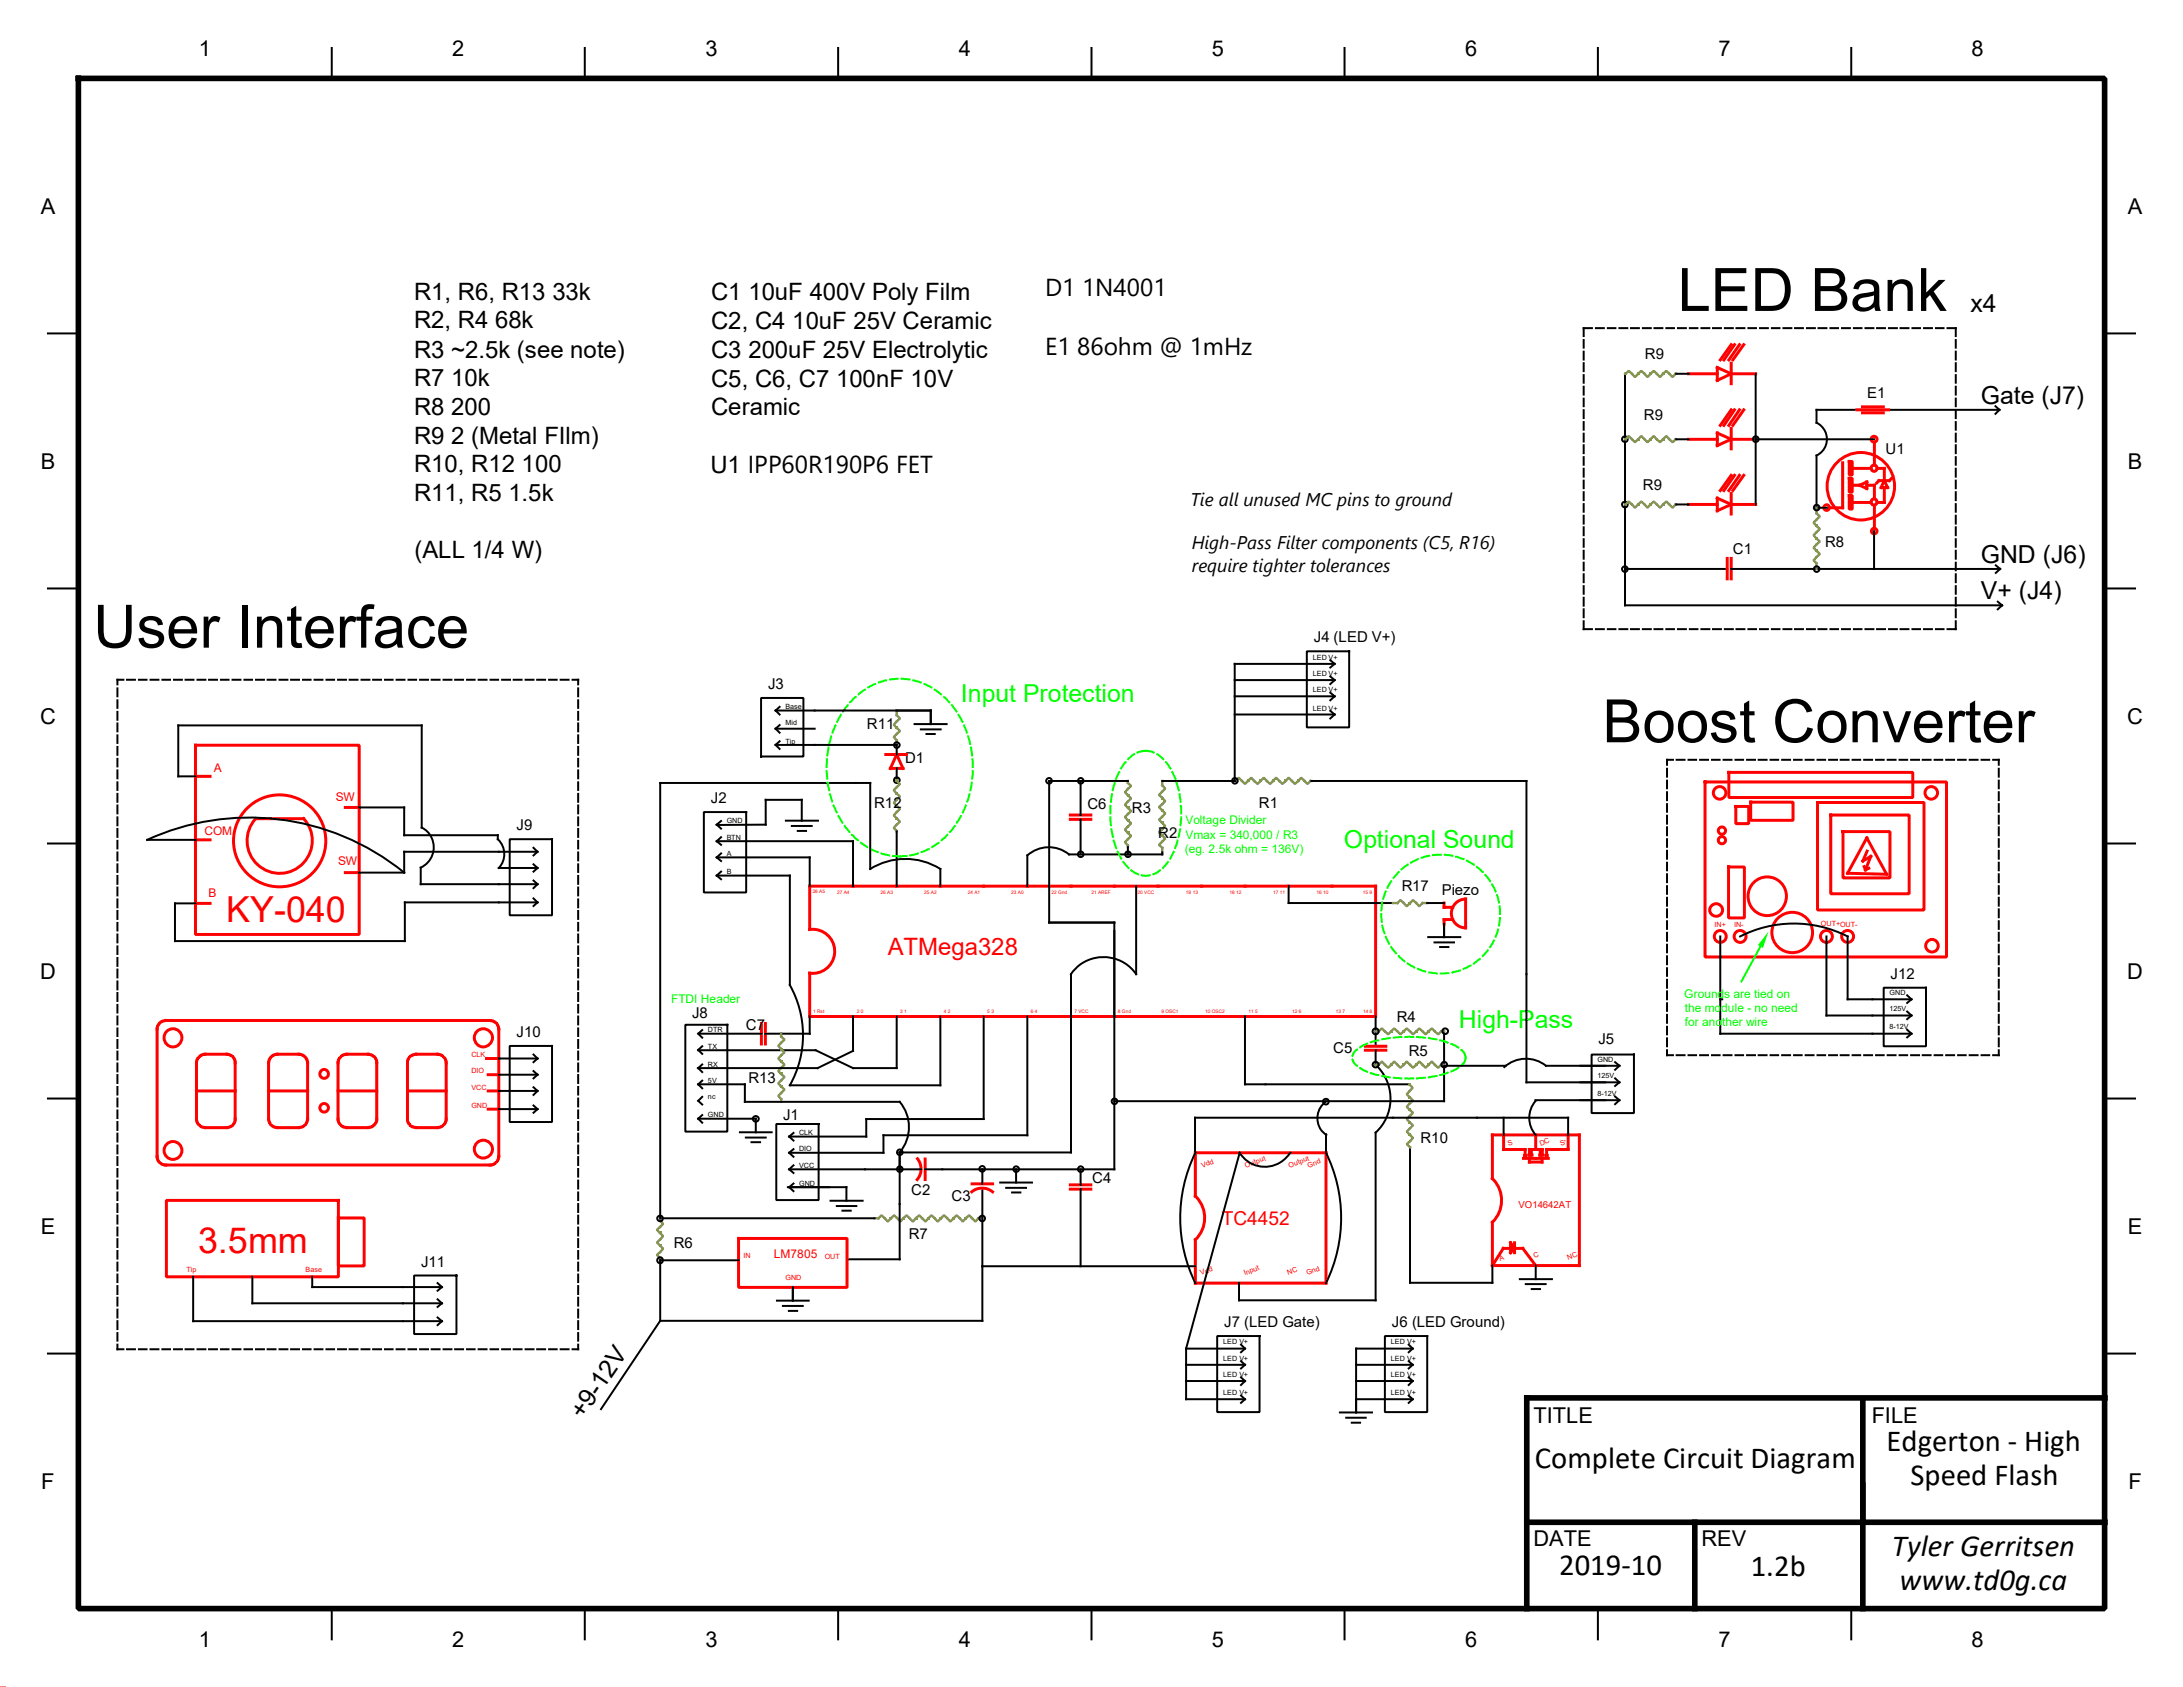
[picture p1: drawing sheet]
<svg xmlns="http://www.w3.org/2000/svg" width="279mm" height="216mm" viewBox="0 0 279 216" stroke-linecap="round" stroke-linejoin="round" font-family="sans-serif">
<defs><g id="words">
<g font-size="7.7">
<text x="214.7" y="39.8">LED Bank</text>
<text x="11.9" y="82.9">User Interface</text>
<text x="205.1" y="95">Boost Converter</text>
</g>
<g font-size="4.6" fill="#f00">
<text x="29" y="118">KY-040</text>
<text x="25.4" y="160.3">3.5mm</text>
</g>
<g font-size="3.9">
<text x="241.5" y="185.8">Edgerton - High</text>
<text x="196.4" y="187.8">Complete Circuit Diagram</text>
<text x="244.5" y="190.1">Speed Flash</text>
<text x="199.6" y="201.6">2019-10</text>
<text x="224.1" y="201.7">1.2b</text>
<text x="242.1" y="199.1">Tyler Gerritsen</text>
<text x="243.1" y="203.5">www.td0g.ca</text>
</g>
<g font-size="3.2">
<text x="252.2" y="40">x4</text>
<text x="253.5" y="51.6">Gate (J7)</text>
<text x="253.5" y="72.1">GND (J6)</text>
<text x="253.5" y="76.7">V+ (J4)</text>
<text x="74.6" y="181.8" transform="rotate(-56 74.6 181.8)">+9-12V</text>
</g>
<g font-size="3.2" fill="#0f0">
<text x="123" y="89.9">Input Protection</text>
<text x="172" y="108.6">Optional Sound</text>
<text x="186.7" y="131.5">High-Pass</text>
</g>
<g font-size="3.1">
<text x="53" y="38.4">R1, R6, R13 33k</text>
<text x="91" y="38.4">C1 10uF 400V Poly Film</text>
<text x="133.8" y="37.9">D1 1N4001</text>
<text x="53" y="42">R2, R4 68k</text>
<text x="53" y="45.8">R3 ~2.5k (see note)</text>
<text x="91" y="42.1">C2, C4 10uF 25V Ceramic</text>
<text x="91" y="45.8">C3 200uF 25V Electrolytic</text>
<text x="133.8" y="45.4">E1 86ohm @ 1mHz</text>
<text x="53" y="49.4">R7 10k</text>
<text x="53" y="53.1">R8 200</text>
<text x="91" y="49.5">C5, C6, C7 100nF 10V</text>
<text x="91" y="53.2">Ceramic</text>
<text x="53" y="56.8">R9 2 (Metal FIlm)</text>
<text x="53" y="60.4">R10, R12 100</text>
<text x="53" y="64.1">R11, R5 1.5k</text>
<text x="90.9" y="60.5">U1 IPP60R190P6 FET</text>
<text x="53" y="71.5">(ALL 1/4 W)</text>
</g>
<text font-size="3.1" fill="#f00" x="113.6" y="122.3">ATMega328</text>
<g font-size="2.8">
<text x="25.4" y="7.2">1</text>
<text x="57.9" y="7.2">2</text>
<text x="90.3" y="7.2">3</text>
<text x="122.7" y="7.2">4</text>
<text x="155.1" y="7.2">5</text>
<text x="187.5" y="7.2">6</text>
<text x="220" y="7.2">7</text>
<text x="252.3" y="7.2">8</text>
<text x="5.2" y="27.4">A</text>
<text x="272.3" y="27.4">A</text>
<text x="5.2" y="60">B</text>
<text x="272.3" y="60">B</text>
<text x="5.1" y="92.7">C</text>
<text x="272.2" y="92.7">C</text>
<text x="5.1" y="125.3">D</text>
<text x="272.2" y="125.3">D</text>
<text x="5.2" y="157.9">E</text>
<text x="272.3" y="157.9">E</text>
<text x="196.3" y="182.2">TITLE</text>
<text x="239.6" y="182.2">FILE</text>
<text x="5.2" y="190.5">F</text>
<text x="272.4" y="190.5">F</text>
<text x="196.3" y="197.8">DATE</text>
<text x="217.8" y="197.8">REV</text>
<text x="25.4" y="210.8">1</text>
<text x="57.9" y="210.8">2</text>
<text x="90.3" y="210.8">3</text>
<text x="122.7" y="210.8">4</text>
<text x="155.1" y="210.8">5</text>
<text x="187.5" y="210.8">6</text>
<text x="220" y="210.8">7</text>
<text x="252.3" y="210.8">8</text>
</g>
<text font-size="2.5" fill="#f00" x="156.4" y="156.8">TC4452</text>
<g font-size="2.3">
<text x="152.4" y="64.7">Tie all unused MC pins to ground</text>
<text x="152.5" y="70.3">High-Pass Filter components (C5, R16)</text>
<text x="152.5" y="73.2">require tighter tolerances</text>
</g>
<g font-size="1.9">
<text x="210.5" y="45.9">R9</text>
<text x="210.4" y="53.8">R9</text>
<text x="239" y="50.9">E1</text>
<text x="241.3" y="58.1">U1</text>
<text x="210.3" y="62.7">R9</text>
<text x="221.8" y="71">C1</text>
<text x="233.6" y="70">R8</text>
<text x="168.1" y="82.2">J4 (LED V+)</text>
<text x="98.3" y="88.1">J3</text>
<text x="111" y="93.3">R11</text>
<text x="115.9" y="97.7">D1</text>
<text x="66.1" y="106.3">J9</text>
<text x="91" y="102.8">J2</text>
<text x="111.9" y="103.4">R12</text>
<text x="139.2" y="103.5">C6</text>
<text x="144.9" y="104.1">R3</text>
<text x="148.3" y="107.2">R2</text>
<text x="161.1" y="103.4">R1</text>
<text x="179.4" y="114">R17</text>
<text x="184.5" y="114.5">Piezo</text>
<text x="242" y="125.3">J12</text>
<text x="88.6" y="130.3">J8</text>
<text x="95.5" y="131.9">C7</text>
<text x="178.8" y="130.9">R4</text>
<text x="66.1" y="132.7">J10</text>
<text x="170.6" y="134.7">C5</text>
<text x="180.3" y="135.2">R5</text>
<text x="204.6" y="133.6">J5</text>
<text x="95.8" y="138.6">R13</text>
<text x="100.2" y="143.3">J1</text>
<text x="181.8" y="146.3">R10</text>
<text x="116.6" y="152.9">C2</text>
<text x="121.8" y="153.7">C3</text>
<text x="139.8" y="151.4">C4</text>
<text x="86.2" y="159.7">R6</text>
<text x="116.3" y="158.5">R7</text>
<text x="53.9" y="162.1">J11</text>
<text x="156.7" y="169.8">J7 (LED Gate)</text>
<text x="178.1" y="169.8">J6 (LED Ground)</text>
</g>
<g font-size="1.5" fill="#f00">
<text x="27.3" y="98.8">A</text>
<text x="26.2" y="106.8">COM</text>
<text x="43" y="102.5">SW</text>
<text x="43.3" y="110.7">SW</text>
<text x="26.7" y="114.9">B</text>
<text x="99.1" y="161">LM7805</text>
</g>
<g font-size="1.5" fill="#0f0">
<text x="151.7" y="105.5">Voltage Divider</text>
<text x="151.7" y="107.4">Vmax = 340,000 / R3</text>
<text x="151.6" y="109.2">(eg. 2.5k ohm = 136V)</text>
<text x="85.9" y="128.4">FTDI Header</text>
<text x="215.6" y="127.7">Grounds are tied on</text>
<text x="215.6" y="129.5">the module - no need</text>
<text x="215.6" y="131.3">for another wire</text>
</g>
<text font-size="1.2" fill="#f00" x="194.4" y="154.6">VO14642AT</text>
<g font-size=".9">
<text x="168" y="84.5">LED V+</text>
<text x="168" y="86.5">LED V+</text>
<text x="168" y="88.6">LED V+</text>
<text x="100.5" y="90.8">Base</text>
<text x="100.5" y="92.8">Mid</text>
<text x="100.5" y="95.2">Tip</text>
<text x="168" y="90.9">LED V+</text>
<text x="93" y="105.4">GND</text>
<text x="93" y="107.4">BTN</text>
<text x="93" y="109.6">A</text>
<text x="93" y="111.8">B</text>
<text x="241.9" y="131.7">8-12V</text>
<text x="241.9" y="129.4">125V</text>
<text x="241.9" y="127.3">GND</text>
<text x="90.6" y="136.5">RX</text>
<text x="90.6" y="134.2">TX</text>
<text x="90.6" y="132.1">DTR</text>
<text x="204.5" y="135.9">GND</text>
<text x="204.5" y="138">125V</text>
<text x="90.6" y="138.6">5V</text>
<text x="90.6" y="140.7">nc</text>
<text x="90.6" y="143">GND</text>
<text x="204.5" y="140.3">8-12V</text>
<text x="102.3" y="145.3">CLK</text>
<text x="102.3" y="147.4">DIO</text>
<text x="102.3" y="149.4">VCC</text>
<text x="102.3" y="151.8">GND</text>
<text x="156.5" y="172">LED V+</text>
<text x="178" y="172">LED V+</text>
<text x="156.5" y="174.2">LED V+</text>
<text x="156.5" y="176.2">LED V+</text>
<text x="156.5" y="178.6">LED V+</text>
<text x="178" y="174.2">LED V+</text>
<text x="178" y="176.2">LED V+</text>
<text x="178" y="178.6">LED V+</text>
</g>
<g font-size=".9" fill="#f00">
<text x="219.5" y="118.6">IN+</text>
<text x="222" y="118.7">IN-</text>
<text x="233" y="118.5">OUT+OUT-</text>
<text x="60.4" y="135.3">CLK</text>
<text x="60.4" y="137.4">DIO</text>
<text x="60.4" y="139.4">VCC</text>
<text x="60.4" y="141.8">GND</text>
<text x="153.9" y="149.4" transform="rotate(-20 153.9 149.4)">Vdd</text>
<text x="159.5" y="149.4" transform="rotate(-20 159.5 149.4)">Output</text>
<text x="165.1" y="149.4" transform="rotate(-20 165.1 149.4)">Output</text>
<text x="167.5" y="149.4" transform="rotate(-20 167.5 149.4)">Gnd</text>
<text x="193.1" y="146.6" transform="rotate(-20 193.1 146.6)">S</text>
<text x="197.2" y="146.6" transform="rotate(-20 197.2 146.6)">DC</text>
<text x="199.8" y="146.7" transform="rotate(-20 199.8 146.7)">S'</text>
<text x="95.2" y="161">IN</text>
<text x="105.6" y="161.1">OUT</text>
<text x="192" y="161.3" transform="rotate(-20 192 161.3)">A</text>
<text x="196.4" y="161" transform="rotate(-20 196.4 161)">C</text>
<text x="200.7" y="161.2" transform="rotate(-20 200.7 161.2)">NC</text>
<text x="23.9" y="162.8">Tip</text>
<text x="39.1" y="162.8">Base</text>
<text x="100.5" y="163.9">GND</text>
<text x="153.8" y="163.2" transform="rotate(-20 153.8 163.2)">Vdd</text>
<text x="159.3" y="163.2" transform="rotate(-20 159.3 163.2)">Input</text>
<text x="164.9" y="163.2" transform="rotate(-20 164.9 163.2)">NC</text>
<text x="167.3" y="163.2" transform="rotate(-20 167.3 163.2)">Gnd</text>
</g>
<g font-size=".6" fill="#f00">
<text x="104" y="114.3">28 A5</text>
<text x="107.1" y="114.4">27 A4</text>
<text x="112.7" y="114.4">26 A3</text>
<text x="118.3" y="114.4">25 A2</text>
<text x="123.9" y="114.4">24 A1</text>
<text x="129.4" y="114.4">23 A0</text>
<text x="134.6" y="114.4">22 Gnd</text>
<text x="139.7" y="114.4">21 AREF</text>
<text x="145.6" y="114.4">20 VCC</text>
<text x="151.8" y="114.4">19 13</text>
<text x="157.4" y="114.4">18 12</text>
<text x="162.9" y="114.4">17 11</text>
<text x="168.5" y="114.4">16 10</text>
<text x="174.4" y="114.4">15 9</text>
<text x="104.1" y="129.6">1 Rst</text>
<text x="109.7" y="129.6">2 0</text>
<text x="115.2" y="129.6">3 1</text>
<text x="120.8" y="129.6">4 2</text>
<text x="126.4" y="129.6">5 3</text>
<text x="132" y="129.6">6 4</text>
<text x="137.5" y="129.6">7 VCC</text>
<text x="143.1" y="129.6">8 Gnd</text>
<text x="148.7" y="129.6">9 OSC1</text>
<text x="154.3" y="129.6">10 OSC2</text>
<text x="159.8" y="129.6">11 5</text>
<text x="165.4" y="129.6">12 6</text>
<text x="171" y="129.6">13 7</text>
<text x="174.5" y="129.6">14 8</text>
</g>
</g></defs>
<g fill="none" stroke="#f00" stroke-width=".38">
<path d="M216.1 56.2h3.7M216.1 47.8h3.7M219.8 47.1v1.6l1.8-.9M219.8 55.4l1.8 .8-1.8 .8zM219.8 47l1.8 .8M221.6 46.5v2.6M221.6 54.8v2.6M221.6 56.2h3.1M221.6 52.5l-1.4 1.9M221.6 47.8h3.1M221.6 44.1l-1.4 2M222 52.5l-1.4 1.9"/>
<path d="M222 44.1l-1.4 2M222.6 52.5l-1.3 1.9M222.6 44.1l-1.3 2M223.2 52.5l-1.4 1.9M223.2 44.1l-1.4 2M235.8 59.2v5.8h-1.6M236.7 59.1h.4v1.7h-.4zM237.1 59.9h2.4M239.9 56.6v2.9M240.2 59.9h1v1.6M216.1 64.6h3.7M219.8 63.8l1.8 .8-1.8 .8z"/>
<path d="M221.1 71.5v2.6M221.6 63.2v2.6M221.6 71.5v2.6M221.6 64.6h3.1M221.6 60.8l-1.4 2M222 60.8l-1.4 2M222.6 60.8l-1.3 2M223.2 60.8l-1.4 2M236.7 61.2h.4v1.8h-.4zM236.7 63.4h.4v1.8h-.4zM237.1 62.1h.9M237.1 64.3h2.4"/>
<path d="M238 62.1l.9-.4v.8zM238.9 62.1h1v1.7M239.9 64.6v3M240.2 64.3h1M241.2 62.4v1.9M241.2 61.5l-.5 .9M241.2 61.5l.4 .9h-.8M242.1 61.2l-.3 .3h-1.3l-.3 .3M25 95.4h21v24.2h-21zM25 99.4h1.9M25 107.5h1.9M25 115.6h1.9"/>
<path d="M32.7 104.8h6.2a4.2 4.2 0 0 1-.2 5.8 4.2 4.2 0 0 1-5.8 0 4.2 4.2 0 0 1-.2-5.8zM44.2 103.3h1.8M44.2 111.7h1.8M103.6 113.4h72.5v16.7h-72.5v-5.6a2.82 2.82 0 0 0 3.2-2.7 2.82 2.82 0 0 0-3.2-2.8zM20.3 131l.4-.3 .5-.1h41.6l.6 .2 .4 .5v.3v16.5l-.1 .5-.5 .4-.3 .1h-41.9a1.19 1.19 0 0 1-.9-.9v-16.7zM25.1 139.6h5M25.4 135.3l.3-.3 .5-.1h2.9l.6 .2 .4 .7v7.7l-.1 .3-.3 .3-.6 .2h-2.9l-.5-.2a1.04 1.04 0 0 1-.6-.7v-7.6zM34.4 139.6h5M34.6 135.3l.5-.3 .3-.1h3l.4 .2a1.26 1.26 0 0 1 .6 .9v7.3l-.1 .3-.4 .5-.3 .2h-3.2l-.6-.2-.3-.5-.1-.3v-7.4zM43.3 139.6h4.9M43.5 135.3l.4-.3 .4-.1h2.9l.6 .2 .4 .7v7.8l-.4 .5-.6 .2h-2.9l-.5-.2a1.04 1.04 0 0 1-.5-.7v-7.6zM52.2 139.6h4.9"/>
<path d="M52.4 135.3l.2-.2 .6-.2h2.9l.5 .2 .4 .5 .1 .2v7.6a1.17 1.17 0 0 1-.8 .9h-3.1l-.6-.2-.4-.5v-7.8zM62.3 135.5h1.5M62.5 139.6h1.3M62.5 137.5h1.3M62.5 141.9h1.3M153 147.5h16.7v16.7h-16.7v-5.5a3.9 3.9 0 0 0 0-5.6z"/>
<circle cx="239.9" cy="59.9" r=".39"/>
<circle cx="239.9" cy="56.2" r=".37"/>
<circle cx="233.8" cy="65" r=".36"/>
<circle cx="238.2" cy="62.2" r="4.3"/>
<circle cx="239.8" cy="64.2" r=".39"/>
<circle cx="239.9" cy="68" r=".36"/>
<circle cx="35.8" cy="107.6" r="5.9"/>
<circle cx="22.1" cy="132.8" r="1.15"/>
<circle cx="41.5" cy="137.4" r=".56"/>
<circle cx="61.9" cy="132.8" r="1.17"/>
<circle cx="22.1" cy="147.2" r="1.14"/>
<circle cx="41.5" cy="141.8" r=".55"/>
<circle cx="61.9" cy="147.1" r="1.16"/>
</g>
<g fill="none" stroke="#000" stroke-width=".25">
<path d="M202.7 43.5v1M202.7 45v1M202.7 46.5v1M202.7 48v1M202.7 49.5v1M202.7 51v1M202.7 52.5v1M202.7 54v1M202.7 55.5v1M202.7 57v1M202.7 58.5v1M202.7 60v1"/>
<path d="M203.8 42h-1.1v1M204.3 42h1M205.8 42h1M207.3 42h1M208 47.8v29.7h48.2M208.7 42h1.1M210.3 42h1M211.8 42h1M213.3 42h.9M214.8 42h1M216.3 42h1M217.8 42h1"/>
<path d="M219.2 42h1.1M220.8 42h1M222.2 42h1.1M223.8 42h.9M224.7 47.8v16.8M224.7 56.2h15.2M225.3 42h1M226.8 42h1M228.3 42h1M229.7 42h1.1M231.3 42h1M232.7 42h1.1"/>
<path d="M234.3 42h.9M235.8 42h1M237.3 42h1M238.8 42h1M240.2 42h1.1M241.8 42h1M243.2 42h1.1M244.8 42h.9M246.3 42h1M247.8 42h1M249.3 42h1v1M250.3 43.5v1"/>
<path d="M250.3 45v1M250.3 46.5v1M250.3 48v1M250.3 49.5v1M250.3 51v1M250.3 52.5v1M250.3 54v1M250.3 55.5v1M250.3 57v1M250.3 58.5v1M250.3 60v1M255.9 52.5h-23.4v1.6a2.32 2.32 0 0 1 1.3 2.1 2.32 2.32 0 0 1-1.3 2.1v6.7h1.3"/>
<path d="M202.7 61.5v1M202.7 63v1M202.7 64.5v1M202.7 66v1M202.7 67.5v1M202.7 69v1M202.7 70.5v1M202.7 72v1M202.7 73.5v1M202.7 75v1M202.7 76.5v1M202.7 78v1"/>
<path d="M202.7 79.5v1h1.1M208 72.8h13.1M221.6 72.8h34.4M239.9 68v4.8M250.3 79.5v1h-1M250.3 61.5v1M250.3 63v1M250.3 64.5v1M250.3 66v1M250.3 67.5v1M250.3 69v1M250.3 70.5v1"/>
<path d="M250.3 72v1M250.3 73.5v1M250.3 75v1M250.3 76.5v1M250.3 78v1M54 92.8h-31.2v6.6h2.2M204.3 80.5h1M205.8 80.5h1M207.3 80.5h1M208.7 80.5h1.1M210.3 80.5h1M211.8 80.5h1"/>
<path d="M213.3 80.5h.9M214.8 80.5h1M216.3 80.5h1M217.8 80.5h1M219.2 80.5h1.1M220.8 80.5h1M222.2 80.5h1.1M223.8 80.5h.9M225.3 80.5h1M226.8 80.5h1M228.3 80.5h1M229.7 80.5h1.1"/>
<path d="M231.3 80.5h1M232.7 80.5h1.1M234.3 80.5h.9M235.8 80.5h1M237.3 80.5h1M238.8 80.5h1M240.2 80.5h1.1M241.8 80.5h1M243.2 80.5h1.1M244.8 80.5h.9M246.3 80.5h1M247.8 80.5h1"/>
<path d="M18.8 107.5h6.2M25 115.6h-2.6v4.8M46 103.3h5.7M46 111.7h5.7M103.6 109.7v3.7M109.2 107.7v5.7M131.5 109.5v3.9M134.3 113.4v4.7h8.3v31.5h-22M145.4 113.4v11.3M120.4 130.1v8.8M131.5 130.1v15.2h-18.4M137.1 124.7v22.8"/>
<path d="M110.9 143.2h15M108.4 161.2h6.7"/>
<circle cx="208" cy="56.2" r=".36"/>
<circle cx="224.7" cy="56.2" r=".37"/>
<circle cx="208" cy="64.6" r=".36"/>
<circle cx="208" cy="72.8" r=".36"/>
</g>
<path d="M158 99.9h.2l.3-.4 .8 .8 .4-.4" fill="none" stroke="#83954a" stroke-width=".3"/>
<path d="M159.6 99.8h.3v.3h-.3z" fill-rule="evenodd" fill="#83954a"/>
<path d="M159.7 99.9l.4-.4 .9 .8 .3-.4" fill="none" stroke="#83954a" stroke-width=".3"/>
<path d="M161.2 99.8h.3v.3h-.3z" fill-rule="evenodd" fill="#83954a"/>
<path d="M161.3 99.9l.5-.4 .8 .8 .3-.4" fill="none" stroke="#83954a" stroke-width=".3"/>
<path d="M162.8 99.8h.3v.3h-.3z" fill-rule="evenodd" fill="#83954a"/>
<path d="M162.9 99.9l.4-.4 .8 .8 .4-.4" fill="none" stroke="#83954a" stroke-width=".3"/>
<path d="M164.4 99.8h.3v.3h-.3z" fill-rule="evenodd" fill="#83954a"/>
<path d="M164.5 99.9l.4-.4 .8 .8 .5-.4" fill="none" stroke="#83954a" stroke-width=".3"/>
<path d="M166 99.8h.3v.3h-.3z" fill-rule="evenodd" fill="#83954a"/>
<path d="M166.2 99.9l.3-.4 .8 .8 .4-.4h.2M144.4 106.6l.4 .4-.8 .8 .4 .4v.2" fill="none" stroke="#83954a" stroke-width=".3"/>
<path d="M144.2 106.4h.3v.3h-.3z" fill-rule="evenodd" fill="#83954a"/>
<path d="M144.4 105l.4 .4-.8 .8 .4 .4" fill="none" stroke="#83954a" stroke-width=".3"/>
<path d="M144.2 104.8h.3v.3h-.3z" fill-rule="evenodd" fill="#83954a"/>
<path d="M144.4 103.4l.4 .4-.8 .8 .4 .4" fill="none" stroke="#83954a" stroke-width=".3"/>
<path d="M144.2 103.3h.3v.2h-.3z" fill-rule="evenodd" fill="#83954a"/>
<path d="M144.4 101.8l.4 .4-.8 .8 .4 .4" fill="none" stroke="#83954a" stroke-width=".3"/>
<path d="M144.2 101.6h.3v.3h-.3z" fill-rule="evenodd" fill="#83954a"/>
<path d="M144.4 99.9v.3l.4 .4-.8 .8 .4 .4M148.8 106.9l.3 .4-.8 .8 .5 .4v.6" fill="none" stroke="#83954a" stroke-width=".3"/>
<path d="M144.4 108.4v.9" fill="none" stroke="#000" stroke-width=".25"/>
<path d="M148.6 106.8h.3v.3h-.3z" fill-rule="evenodd" fill="#83954a"/>
<path d="M148.8 105.3l.3 .4-.8 .8 .5 .4" fill="none" stroke="#83954a" stroke-width=".3"/>
<path d="M148.6 105.2h.3v.3h-.3z" fill-rule="evenodd" fill="#83954a"/>
<path d="M148.8 103.7l.3 .4-.8 .8 .5 .4" fill="none" stroke="#83954a" stroke-width=".3"/>
<path d="M148.6 103.5h.3v.3h-.3z" fill-rule="evenodd" fill="#83954a"/>
<path d="M148.8 102.1l.3 .4-.8 .8 .5 .4" fill="none" stroke="#83954a" stroke-width=".3"/>
<path d="M148.6 102h.3v.3h-.3z" fill-rule="evenodd" fill="#83954a"/>
<path d="M148.8 99.9v.6l.3 .4-.8 .8 .5 .4M111.9 155.9h.5l.4-.4 .8 .8 .4-.4" fill="none" stroke="#83954a" stroke-width=".3"/>
<path d="M113.9 155.8h.3v.3h-.3z" fill-rule="evenodd" fill="#83954a"/>
<path d="M114 155.9l.4-.4 .8 .8 .4-.4" fill="none" stroke="#83954a" stroke-width=".3"/>
<path d="M115.5 155.8h.3v.3h-.3z" fill-rule="evenodd" fill="#83954a"/>
<path d="M115.6 155.9l.4-.4 .8 .8 .4-.4" fill="none" stroke="#83954a" stroke-width=".3"/>
<path d="M117.1 155.8h.3v.3h-.3z" fill-rule="evenodd" fill="#83954a"/>
<path d="M117.2 155.9l.4-.4 .8 .8 .4-.4" fill="none" stroke="#83954a" stroke-width=".3"/>
<path d="M118.7 155.8h.3v.3h-.3z" fill-rule="evenodd" fill="#83954a"/>
<path d="M118.8 155.9l.4-.4 .8 .8 .4-.4" fill="none" stroke="#83954a" stroke-width=".3"/>
<path d="M120.3 155.8h.3v.3h-.3z" fill-rule="evenodd" fill="#83954a"/>
<path d="M120.4 155.9l.4-.4 .8 .8 .4-.4" fill="none" stroke="#83954a" stroke-width=".3"/>
<path d="M121.9 155.8h.3v.3h-.3z" fill-rule="evenodd" fill="#83954a"/>
<path d="M122 155.9l.4-.4 .8 .8 .4-.4" fill="none" stroke="#83954a" stroke-width=".3"/>
<path d="M123.5 155.8h.3v.3h-.3z" fill-rule="evenodd" fill="#83954a"/>
<path d="M84.5 155.9v.3l.4 .4-.8 .8 .4 .4M123.6 155.9l.4-.4 .8 .8 .4-.4h.5" fill="none" stroke="#83954a" stroke-width=".3"/>
<path d="M84.5 155.9h27.4" fill="none" stroke="#000" stroke-width=".25"/>
<path d="M84.3 157.6h.3v.3h-.3z" fill-rule="evenodd" fill="#83954a"/>
<path d="M84.5 157.8l.4 .4-.8 .8 .4 .4" fill="none" stroke="#83954a" stroke-width=".3"/>
<path d="M84.3 159.3h.3v.3h-.3z" fill-rule="evenodd" fill="#83954a"/>
<path d="M232.5 65v.7l.4 .4-.8 .8 .4 .4M84.5 159.4l.4 .4-.8 .8 .4 .4v.3" fill="none" stroke="#83954a" stroke-width=".3"/>
<path d="M94.5 158.5h13.9v6.3h-13.9zM117.4 148.3a2.11 2.11 0 0 1 0 2.7M118.4 148.3v2.7M124.4 152.5a2.1 2.1 0 0 1 2.6 0M124.4 151.5h2.6M137 151.6h2.6M137 152.2h2.6" fill="none" stroke="#f00" stroke-width=".38"/>
<g fill="none" stroke="#000" stroke-width=".25">
<path d="M54 92.8v13.1M144.4 99.9h-10.1v13.5M148.8 99.9h9.2M167.9 99.9h27.5M18.8 107.5a31.4 31.4 0 0 1 32.9 4.2M101.1 112.1v14M109.5 100.2h-25v55.7M111.4 111.2a8.5 8.5 0 0 1 9 0M136.8 109.3h7.6M22.4 120.4h29.4M101.1 138.9h19.3M137.1 124.7a5.1 5.1 0 0 1 8.3 0"/>
<path d="M159.3 130.1v8.7M176.1 136.3a5.9 5.9 0 0 1 0 8.6v21.5M101 151.9h5.1M101 145.5h9.9M115.1 147.5v6.6M125.7 152.1v10h27.3M125.7 149.6v1.9M138.3 149.6v2M138.3 152.2v9.9M153 147.5a18.9 18.9 0 0 0 0 16.7M158.7 147.5a3.8 3.8 0 0 0 6.4 0M169.7 147.5a18.9 18.9 0 0 1 0 16.7"/>
<path d="M169.7 141a2.59 2.59 0 0 0 .1 4.2M178.3 143h-25.3v4.4M94.5 161.3h-10v7.7l-7.6 11.3M101.5 164.8v1.7M158.6 164.2v2.2"/>
</g>
<path d="M232.4 67.1h.3v.3h-.3z" fill-rule="evenodd" fill="#83954a"/>
<path d="M232.5 67.3l.4 .4-.8 .8 .4 .4" fill="none" stroke="#83954a" stroke-width=".3"/>
<path d="M232.4 68.7h.3v.3h-.3z" fill-rule="evenodd" fill="#83954a"/>
<path d="M232.5 68.9l.4 .4-.8 .8 .4 .4" fill="none" stroke="#83954a" stroke-width=".3"/>
<path d="M232.4 70.4h.3v.3h-.3z" fill-rule="evenodd" fill="#83954a"/>
<path d="M212.9 47.8l.4-.3 .8 .8 .4-.5M232.5 70.5l.4 .4-.8 .8 .4 .4v.7" fill="none" stroke="#83954a" stroke-width=".3"/>
<g fill="none" stroke="#000" stroke-width=".25">
<path d="M169.7 145.2v2.3"/>
<circle cx="232.5" cy="72.8" r=".36"/>
<circle cx="232.5" cy="65" r=".36"/>
<circle cx="134.3" cy="99.9" r=".36"/>
<circle cx="144.4" cy="109.3" r=".37"/>
<circle cx="84.5" cy="155.9" r=".36"/>
<circle cx="115.2" cy="149.6" r=".36"/>
<circle cx="125.7" cy="149.6" r=".36"/>
<circle cx="130.1" cy="149.6" r=".37"/>
<circle cx="138.3" cy="149.6" r=".36"/>
<circle cx="142.6" cy="140.9" r=".36"/>
<circle cx="169.7" cy="141" r=".36"/>
</g>
<path d="M212.7 47.7h.3v.3h-.3z" fill-rule="evenodd" fill="#83954a"/>
<path d="M211.2 47.8l.5-.3 .8 .8 .4-.5" fill="none" stroke="#83954a" stroke-width=".3"/>
<path d="M211.1 47.7h.3v.3h-.3z" fill-rule="evenodd" fill="#83954a"/>
<path d="M209.7 47.8l.4-.3 .8 .8 .3-.5" fill="none" stroke="#83954a" stroke-width=".3"/>
<path d="M209.5 47.7h.3v.3h-.3z" fill-rule="evenodd" fill="#83954a"/>
<path d="M208 47.8l.4-.3 .9 .8 .4-.5M212.9 56.2l.4-.4 .8 .8 .4-.4" fill="none" stroke="#83954a" stroke-width=".3"/>
<path d="M214.5 47.8h1.6" fill="none" stroke="#000" stroke-width=".25"/>
<path d="M212.7 56h.3v.3h-.3z" fill-rule="evenodd" fill="#83954a"/>
<path d="M211.2 56.2l.5-.4 .8 .8 .4-.4" fill="none" stroke="#83954a" stroke-width=".3"/>
<path d="M211.1 56h.3v.3h-.3z" fill-rule="evenodd" fill="#83954a"/>
<path d="M209.7 56.2l.4-.4 .8 .8 .3-.4" fill="none" stroke="#83954a" stroke-width=".3"/>
<path d="M209.5 56h.3v.3h-.3z" fill-rule="evenodd" fill="#83954a"/>
<path d="M208 56.2l.4-.4 .9 .8 .4-.4M212.9 64.6l.4-.4 .8 .8 .4-.4" fill="none" stroke="#83954a" stroke-width=".3"/>
<path d="M214.5 56.2h1.6" fill="none" stroke="#000" stroke-width=".25"/>
<path d="M212.7 64.4h.3v.3h-.3z" fill-rule="evenodd" fill="#83954a"/>
<path d="M211.2 64.6l.5-.4 .8 .8 .4-.4" fill="none" stroke="#83954a" stroke-width=".3"/>
<path d="M211.1 64.4h.3v.3h-.3z" fill-rule="evenodd" fill="#83954a"/>
<path d="M209.7 64.6l.4-.4 .8 .8 .3-.4" fill="none" stroke="#83954a" stroke-width=".3"/>
<path d="M209.5 64.4h.3v.3h-.3z" fill-rule="evenodd" fill="#83954a"/>
<path d="M208 64.6l.4-.4 .9 .8 .4-.4M114.8 90.9v.6l.4 .4-.8 .9 .4 .3" fill="none" stroke="#83954a" stroke-width=".3"/>
<g fill="none" stroke="#000" stroke-width=".25">
<path d="M214.5 64.6h1.6M195.4 99.9v24.8M213.4 98.4v1M213.4 99.9v1M214.1 97.2h-.7v.7M214.6 97.2h1M216.1 97.2h1M217.6 97.2h1M219.1 97.2h1M220.6 97.2h1M222.1 97.2h1M223.6 97.2h1"/>
<path d="M225.1 97.2h1M226.6 97.2h1M228.1 97.2h1M229.6 97.2h1M231.1 97.2h1M232.6 97.2h1M234.1 97.2h1M235.6 97.2h1M237.1 97.2h1M238.6 97.2h1M240.1 97.2h1M241.6 97.2h1"/>
<path d="M243.1 97.2h1M244.6 97.2h1M246.1 97.2h1M247.6 97.2h1M249.1 97.2h1M250.6 97.2h1M252.1 97.2h1M253.6 97.2h1M255.1 97.2h.7v.7M255.8 98.4v1M255.8 99.9v1M213.4 101.4v1"/>
<path d="M213.4 102.9v1M213.4 104.4v1M213.4 105.9v1M213.4 107.4v1M213.4 108.9v1M213.4 110.4v1M213.4 111.9v1M213.4 113.4v1M213.4 114.9v1M213.4 116.4v1M213.4 117.9v1M213.4 119.4v1"/>
<path d="M220.2 119.8v2.7M222.7 119.8a15.2 15.2 0 0 1 13.8 0M233.8 119.8v2.7M255.8 101.4v1M255.8 102.9v1M255.8 104.4v1M255.8 105.9v1M255.8 107.4v1M255.8 108.9v1M255.8 110.4v1M255.8 111.9v1M255.8 113.4v1"/>
<path d="M255.8 114.9v1M255.8 116.4v1M255.8 117.9v1M255.8 119.4v1M162 138.8h18.4M176.1 130.1v3.8M213.4 120.9v1M213.4 122.4v1M213.4 123.9v1M213.4 125.4v1M213.4 126.9v1M213.4 128.4v1"/>
<path d="M213.4 129.9v1M213.4 131.4v1M213.4 132.9v1M213.4 134.4v.6h.7M214.6 135h1M216.1 135h1M217.6 135h1M219.1 135h1M220.6 135h1M222.1 135h1M223.6 135h1M225.1 135h1"/>
<path d="M226.6 135h1M228.1 135h1M229.6 135h1M231.1 135h1M232.6 135h1M234.1 135h1M235.6 135h1M237.1 135h1M238.6 135h1M240.1 135h1M241.6 135h1M243.1 135h1"/>
<path d="M244.6 135h1M246.1 135h1M247.6 135h1M249.1 135h1M250.6 135h1M252.1 135h1M253.6 135h1M255.8 134.4v.6h-.7M255.8 120.9v1M255.8 122.4v1M255.8 123.9v1M255.8 125.4v1"/>
<path d="M255.8 126.9v1M255.8 128.4v1M255.8 129.9v1M255.8 131.4v1M255.8 132.9v1M180.5 146.9v17.3"/>
<circle cx="114.8" cy="99.8" r=".37"/>
</g>
<g fill="none" stroke="#f00" stroke-width=".38">
<path d="M237.7 52.5h4M238.4 52.8h2.6M238.4 52.1h2.6M221.3 98.8h23.5v3.3h-23.5zM218.2 100.1h30.9v22.4h-30.9zM221.2 111h2.1v6.5h-2.1zM222.2 103.2h1.6v2.2h-1.6zM224.1 102.7h5.4v2.3h-5.4zM232.6 102.7h13.7v13.8h-13.7zM234.3 104.3h10v10.1h-10zM235.9 106.4h6v6h-6zM238.6 110.9l.2 .4 .4-.2"/>
<path d="M238.9 107.2l2.6 4.7-5-.1zM239 108.9l-.6 1.3 1-.6-.6 1.7"/>
<circle cx="219.7" cy="116.5" r=".81"/>
<circle cx="220.1" cy="101.5" r=".8"/>
<circle cx="220.2" cy="119.8" r=".76"/>
<circle cx="220.4" cy="107.5" r=".46"/>
<circle cx="220.4" cy="106.3" r=".46"/>
<circle cx="222.7" cy="119.8" r=".76"/>
<circle cx="226.2" cy="114.7" r="2.47"/>
<circle cx="229.4" cy="119.3" r="2.59"/>
<circle cx="233.8" cy="119.8" r=".76"/>
<circle cx="236.5" cy="119.8" r=".76"/>
<circle cx="247.2" cy="101.5" r=".81"/>
<circle cx="247.3" cy="121" r=".8"/>
</g>
<path d="M114.6 93h.3v.3h-.3z" fill-rule="evenodd" fill="#83954a"/>
<path d="M114.8 93.1l.4 .5-.8 .7 .4 .4v.6M178.3 115.6h.6l.3-.4 .8 .8 .5-.4" fill="none" stroke="#83954a" stroke-width=".3"/>
<path d="M184.8 115.6v.5h1.1M185.9 117.7h-1.1v.5M186.3 115.6l.8-.5h.5v3.6a1.85 1.85 0 0 1-1.7-1.1 1.85 1.85 0 0 1 .4-2z" fill="none" stroke="#f00" stroke-width=".38"/>
<path d="M164.9 113.4v2.2h13.4" fill="none" stroke="#000" stroke-width=".25"/>
<path d="M180.3 115.4h.3v.3h-.3z" fill-rule="evenodd" fill="#83954a"/>
<path d="M180.5 115.6l.3-.4 .9 .8 .4-.4h.6M176.1 136.3h.3l.5-.5 .8 .9 .4-.4" fill="none" stroke="#83954a" stroke-width=".3"/>
<path d="M182.7 115.6h2.1M176.1 134.4v1.9M184.8 132v8.9M125.7 162.1v6.9h-41.2M158.6 166.4h17.5" fill="none" stroke="#000" stroke-width=".25"/>
<g fill="none" stroke="#0f0" stroke-width=".25">
<path d="M176.8 117l.1 1M176.9 115.5l-.1 1M176.9 118.4l.3 1M177.4 114.1l-.4 .9M177.4 119.9l.4 .9M178.1 112.8l-.5 .8M179 111.6l-.6 .8M180.2 110.7l-.8 .6M181.5 109.9l-.9 .5M182.9 109.5l-1 .3M184.4 109.4h-1M184.9 109.4l1 .1"/>
<path d="M186.4 109.6l.9 .3M187.7 110.2l.9 .5M189 111l.8 .6M190.1 112l.6 .8M191 113.2l.4 .9M191.6 114.6l.3 .9M191.7 119l-.3 .9M191.9 116l.1 1M192 117.5l-.1 .9M178.1 121.2l.6 .8M179 122.3l.7 .7M180.2 123.3l.8 .5"/>
<path d="M181.5 124l.9 .3M182.9 124.5l1 .1M185.4 124.5l-1 .1M186.9 124.2l-1 .3M188.2 123.6l-.9 .4M189.4 122.7l-.8 .6M190.4 121.6l-.6 .7M191.2 120.4l-.5 .8"/>
</g>
<path d="M174.8 133.9h2.6M174.8 134.4h2.6" fill="none" stroke="#f00" stroke-width=".38"/>
<path d="M177.9 136.1h.3v.3h-.3z" fill-rule="evenodd" fill="#83954a"/>
<path d="M178.1 136.3l.3-.5 .8 .9 .5-.4" fill="none" stroke="#83954a" stroke-width=".3"/>
<path d="M179.5 136.1h.3v.3h-.3z" fill-rule="evenodd" fill="#83954a"/>
<path d="M179.7 136.3l.3-.5 .8 .9 .5-.4" fill="none" stroke="#83954a" stroke-width=".3"/>
<path d="M181.1 136.1h.3v.3h-.3z" fill-rule="evenodd" fill="#83954a"/>
<path d="M181.3 136.3l.4-.5 .8 .9 .3-.4" fill="none" stroke="#83954a" stroke-width=".3"/>
<path d="M182.7 136.1h.3v.3h-.3z" fill-rule="evenodd" fill="#83954a"/>
<path d="M114.8 99.9l.4 .4-.8 .8 .4 .5M182.8 136.3l.5-.5 .8 .9 .3-.4h.4" fill="none" stroke="#83954a" stroke-width=".3"/>
<g fill="none" stroke="#000" stroke-width=".25">
<path d="M114.8 98.3v1.6"/>
<circle cx="176.1" cy="136.3" r=".37"/>
<circle cx="184.8" cy="136.3" r=".36"/>
</g>
<path d="M113.4 96.6h2.6M114.8 96.6l.8 1.7h-1.6z" fill="none" stroke="#f00" stroke-width=".38"/>
<path d="M114.6 101.4h.3v.3h-.3z" fill-rule="evenodd" fill="#83954a"/>
<path d="M114.8 101.6l.4 .3-.8 .8 .4 .4" fill="none" stroke="#83954a" stroke-width=".3"/>
<path d="M114.6 103h.3v.3h-.3z" fill-rule="evenodd" fill="#83954a"/>
<path d="M114.8 103.1l.4 .4-.8 .9 .4 .3" fill="none" stroke="#83954a" stroke-width=".3"/>
<path d="M114.6 104.6h.3v.3h-.3z" fill-rule="evenodd" fill="#83954a"/>
<path d="M114.8 104.7l.4 .5-.8 .8 .4 .4M176.1 132h.3l.5-.4 .8 .8 .4-.4" fill="none" stroke="#83954a" stroke-width=".3"/>
<g fill="none" stroke="#000" stroke-width=".25">
<path d="M109.5 100.2h1.9v11M114.8 106.4v7M120.4 111.2v2.2M136.8 109.3a4.1 4.1 0 0 0-5.3 .2M148.8 109.1v.2h-4.4"/>
<circle cx="114.8" cy="95.4" r=".37"/>
</g>
<g fill="none" stroke="#0f0" stroke-width=".25">
<path d="M105.8 98.7l.1 1M105.8 97.2v1M106 95.7l-.1 1M106.4 94.2l-.3 1M106.9 92.8l-.3 1M107.6 91.5l-.5 .9M108.5 90.3l-.6 .8M109.5 89.2l-.7 .7M110.7 88.3l-.8 .6M112 87.5l-.9 .5M113.4 87.1l-.9 .2M114.9 86.9l-1 .1"/>
<path d="M115.4 86.9l1 .1M116.9 87.1l1 .2M118.3 87.5l.9 .5M119.6 88.3l.8 .6M120.8 89.2l.7 .7M121.8 90.3l.6 .8M122.7 91.5l.5 .9M123.4 92.8l.3 1M123.9 94.2l.3 1M124.3 95.7l.1 1M124.5 97.2v1M124.5 98.7l-.1 1"/>
<path d="M105.9 100.2l.2 .9M106.2 101.6l.3 1M106.7 103.1l.4 .9M107.3 104.4l.5 .9M108.1 105.7l.6 .8M109.1 106.8l.7 .7M110.2 107.9l.8 .5M111.5 108.7l.9 .4M112.8 109.2l1 .3M114.3 109.6h1.7M117.5 109.2l-1 .3M118.9 108.7l-1 .4"/>
<path d="M120.1 107.9l-.8 .5M121.2 106.8l-.7 .7M122.2 105.7l-.6 .8M123 104.4l-.5 .9M123.6 103.1l-.4 .9M124.1 101.6l-.3 1M124.4 100.2l-.2 .9"/>
</g>
<path d="M177.9 131.9h.3v.3h-.3z" fill-rule="evenodd" fill="#83954a"/>
<path d="M178.1 132l.3-.4 .8 .8 .5-.4" fill="none" stroke="#83954a" stroke-width=".3"/>
<path d="M179.5 131.9h.3v.3h-.3z" fill-rule="evenodd" fill="#83954a"/>
<path d="M179.7 132l.3-.4 .8 .8 .5-.4" fill="none" stroke="#83954a" stroke-width=".3"/>
<path d="M181.1 131.9h.3v.3h-.3z" fill-rule="evenodd" fill="#83954a"/>
<path d="M181.3 132l.4-.4 .8 .8 .3-.4" fill="none" stroke="#83954a" stroke-width=".3"/>
<path d="M182.7 131.9h.3v.3h-.3z" fill-rule="evenodd" fill="#83954a"/>
<path d="M180.4 138.8l.4 .4-.8 .8 .4 .4M182.8 132l.5-.4 .8 .8 .3-.4h.4" fill="none" stroke="#83954a" stroke-width=".3"/>
<g fill="none" stroke="#000" stroke-width=".25">
<path d="M255.4 52l.5 .5-.5 .5M255.4 72.3l.6 .5-.6 .5M255.7 77l.5 .5-.5 .5M15 88.1v1M15 89.6v1M15 91.1v1M15 92.6v1M15 94.1v1M15 95.6v1M15 97.1v1M15 98.6v1M15.8 87h-.8v.6"/>
<path d="M16.3 87h1M17.8 87h1M19.3 87h1M20.8 87h1M22.3 87h1M23.7 87h1.1M25.3 87h1M26.8 87h1M28.3 87h1M29.8 87h1M31.3 87h1M32.8 87h1"/>
<path d="M34.2 87h1.1M35.8 87h1M37.3 87h1M38.8 87h1M40.3 87h1M41.8 87h1M43.3 87h1M44.7 87h1.1M46.3 87h1M47.8 87h1M49.3 87h.9M50.8 87h1"/>
<path d="M52.3 87h1M53.8 87h1M55.2 87h1.1M56.8 87h1M58.3 87h1M59.8 87h.9M61.3 87h1M62.8 87h1M64.3 87h1M65.7 87h1.1M67.3 87h1M68.7 87h1.1"/>
<path d="M70.3 87h.9M71.8 87h1M73.3 87h.7v.6M74 88.1v1M74 89.6v1M74 91.1v1M74 92.6v1M74 94.1v1M74 95.6v1M74 97.1v1M74 98.6v1M97.4 89.3h5.4v7.5h-5.4z"/>
<path d="M99.3 95.3l.5 .5M99.3 93.3l.5 .5M99.3 90.9l.5 .5M99.3 95.3h15.5M99.3 93.3h5M99.3 90.9h19.8M99.8 94.9l-.5 .4M99.8 92.8l-.5 .5M99.8 90.5l-.5 .4M138.3 99.9v4.4M158 87h12.8M158 89.1h12.8"/>
<path d="M158 91.4h12.8M167.3 83.4h5.4v9.7h-5.4zM170.3 84.5l.5 .5M170.3 86.6l.5 .4M170.3 88.6l.5 .5M170.3 91l.5 .4M170.8 85l-.5 .4M170.8 87l-.5 .5M170.8 89.1l-.5 .5M170.8 91.4l-.5 .5M170.8 85h-12.8v14.9M15 100.1v1"/>
<path d="M15 101.6v1M15 103.1v1M15 104.6v1M15 106.1v1M15 107.6v1M15 109.1v1M15 110.6v1M15 112.1v1M15 113.6v1M15 115.1v1M15 116.6v1M15 118.1v1"/>
<path d="M15 119.6v1M51.7 103.3v3.6h12v.5a2.6 2.6 0 0 1 .1 3.7h5M54 105.9a2.85 2.85 0 0 1 1.5 2.6 2.85 2.85 0 0 1-1.7 2.5v2.2h15M65.2 107.4h5.5v9.7h-5.5zM68.3 108.5l.5 .5M68.3 110.6l.5 .5M68.3 112.7l.5 .5M68.3 115l.5 .5M68.8 109l-.5 .5M68.8 111.1l-.5 .4M68.8 113.2l-.5 .5M68.8 115.5l-.5 .5"/>
<path d="M68.8 109h-17.1v2.7M68.8 115.5h-17v4.9M74 100.1v1M74 101.6v1M74 103.1v1M74 104.6v1M74 106.1v1M74 107.6v1M74 109.1v1M74 110.6v1M74 112.1v1M74 113.6v1"/>
<path d="M74 115.1v1M74 116.6v1M74 118.1v1M74 119.6v1M90.1 103.9h5.4v10.3h-5.4zM91.7 107.7l.6 .4M91.7 109.7l.6 .5M91.7 112.1l.6 .4M91.7 107.7h17.5M91.7 109.7h11.9M91.7 112.1h9.4M92.3 105.1l-.6 .4 .6 .5"/>
<path d="M92.3 107.1l-.6 .6M92.3 109.2l-.6 .5M92.3 111.5l-.6 .6M98 105.5l-6.3 .1M138.3 104.9v4.4M15 121.1v1M15 122.6v1M15 124.1v1M15 125.6v1M15 127.1v1M15 128.6v1M15 130.1v1"/>
<path d="M15 131.6v1M15 133.1v1M15 134.6v1M15 136.1v1M15 137.6v1M15 139.1v1M63.8 135.5h5M63.8 137.5h5M63.8 139.6h5M65.2 133.9h5.5v9.7h-5.5zM68.3 135l.5 .5M68.3 137.1l.5 .4"/>
<path d="M68.3 139.1l.5 .5M68.8 135.5l-.5 .4M68.8 137.5l-.5 .5M68.8 139.6l-.5 .5M74 121.1v1M74 122.6v1M74 124.1v1M74 125.6v1M74 127.1v1M74 128.6v1M74 130.1v1M74 131.6v1"/>
<path d="M74 133.1v1M74 134.6v1M74 136.1v1M74 137.6v1M74 139.1v1M15 140.6v1M15 142.1v1M15 143.6v1M15 145.1v1M15 146.6v1M15 148.1v1M15 149.6v1"/>
<path d="M15 151.1v1M15 152.6v1M15 154.1v1M15 155.6v1M15 157.1v1M15 158.6v1M63.8 141.9h5M68.3 141.5l.5 .4M68.8 141.9l-.5 .5M74 140.6v1M74 142.1v1M74 143.6v1"/>
<path d="M74 145.1v1M74 146.6v1M74 148.1v1M74 149.6v1M74 151.1v1M74 152.6v1M74 154.1v1M74 155.6v1M74 157.1v1M74 158.6v1M99.4 143.8h5.4v9.8h-5.4zM101.6 145l-.6 .5 .6 .5"/>
<path d="M101.6 147.1l-.6 .4 .6 .5M101.6 149.1l-.6 .5 .6 .5M101.6 151.5l-.6 .4 .6 .5M115.1 154.1v7.1M15 160.1v1M15 161.6v1M15 163.1v1M15 164.6v1M15 166.1v1M15 167.6v1M15 169.1v1M15 170.6v1"/>
<path d="M15 172.1v.6h.8M16.3 172.7h1M17.8 172.7h1M19.3 172.7h1M20.8 172.7h1M22.3 172.7h1M23.7 172.7h1.1M24.7 163.4v5.7h31.9M25.3 172.7h1M26.8 172.7h1M28.3 172.7h1M29.8 172.7h1"/>
<path d="M31.3 172.7h1M32.3 163.4v3.4h24.3M32.8 172.7h1M34.2 172.7h1.1M35.8 172.7h1M37.3 172.7h1M38.8 172.7h1M40 163.4v1.3h16.6M40.3 172.7h1M41.8 172.7h1M43.3 172.7h1M44.7 172.7h1.1"/>
<path d="M46.3 172.7h1M47.8 172.7h1M49.3 172.7h.9M50.8 172.7h1M52.3 172.7h1M53 163.2h5.4v7.5h-5.4zM53.8 172.7h1M55.2 172.7h1.1M56 164.2l.6 .5M56 166.3l.6 .5M56 168.6l.6 .5M56.6 164.7l-.6 .5"/>
<path d="M56.6 166.8l-.6 .5M56.6 169.1l-.6 .5M56.8 172.7h1M58.3 172.7h1M59.8 172.7h.9M61.3 172.7h1M62.8 172.7h1M64.3 172.7h1M65.7 172.7h1.1M67.3 172.7h1M68.7 172.7h1.1M70.3 172.7h.9"/>
<path d="M71.8 172.7h1M74 172.1v.6h-.7M74 160.1v1M74 161.6v1M74 163.1v1M74 164.6v1M74 166.1v1M74 167.6v1M74 169.1v1M74 170.6v1"/>
<circle cx="138.3" cy="99.9" r=".36"/>
<circle cx="158.1" cy="99.9" r=".36"/>
<circle cx="138.3" cy="109.3" r=".36"/>
<circle cx="176.1" cy="132" r=".38"/>
<circle cx="185" cy="132" r=".37"/>
</g>
<g fill="none" stroke="#0f0" stroke-width=".25">
<path d="M143.3 98.8l-.5 .9M144.1 97.5l-.6 .8M145.2 96.5l-.8 .7M145.6 96.3l.7-.2h.7l.7 .2M148.1 96.5l.8 .7M149.2 97.5l.6 .8M150 98.8l.5 .9M142.1 103.1v1M142.1 104.6l.1 1M142.2 106.1l.3 1M142.3 101.6l-.1 1M142.5 107.6l.4 .9"/>
<path d="M142.7 100.2l-.3 .9M143 109l.5 .9M143.8 110.3l.6 .8M144.8 111.4l.9 .5M146.1 112l.5 .1 .6-.1M148.5 111.4l-.5 .4-.4 .1M149.5 110.3l-.7 .8M150.2 109l-.4 .9M150.6 100.2l.3 .9M150.7 107.6l-.3 .9M151 101.6l.1 1M151 106.1l-.2 1"/>
<path d="M151.1 103.1l.1 1M151.2 104.6l-.1 1M173.1 135.6l.2 .5 .4 .3M173.7 134.3l-.4 .4-.2 .4M174.1 136.7l.9 .5M175 133.6l-.9 .4M175.4 137.3l1 .3M176.4 133.1l-1 .3M176.9 137.7l1 .2M177.9 132.8l-1 .2M178.4 137.9l1 .1M179.4 132.7l-1 .1"/>
<path d="M179.9 132.7h1M179.9 138h1M181.4 132.7l1 .1M182.4 137.9l-1 .1M182.9 132.8l1 .2M183.9 137.7l-1 .2M184.3 133.1l1 .3M185.3 137.3l-1 .3M185.8 133.6l.8 .5M186.6 136.7l-.8 .4M187 134.4l.2 .1a1.16 1.16 0 0 1 .2 1.4l-.4 .5"/>
</g>
<g fill="none" stroke="#f00" stroke-width=".38">
<path d="M137 104.3h2.6M137 104.9h2.6M21.3 153.6h22v9.8h-22zM43.3 155.9h3.3v6.1h-3.3zM191 145.2h11.1v16.8h-11.1v-5.6a3.9 3.9 0 0 0 0-5.6zM192.4 145.2v1.9h2.8v.8M193.3 159l.5 .8-.5 .5zM193.8 159v1.3M195 148.3h1.5M195.1 147.9h.2M195.7 147.8h.1M195.7 147.8v-.7h1.7v.7"/>
<path d="M195.7 148.3v.4h1.7v-.4M195.9 147.8h.2M196 147.4v.4M196.6 145.2v1.9M196.6 148.3h1.6M197.1 147.8h.1M197.1 147.1v.7M197.3 147.8h.2M197.9 147.9h.1M200.7 145.2v1.9h-2.7v.8M191 162l1.4-2.2h2.5l1.7 2.2"/>
</g>
<path d="M180.3 140.3h.3v.3h-.3z" fill-rule="evenodd" fill="#83954a"/>
<path d="M180.4 140.4l.4 .4-.8 .8 .4 .4" fill="none" stroke="#83954a" stroke-width=".3"/>
<path d="M180.3 141.9h.3v.3h-.3z" fill-rule="evenodd" fill="#83954a"/>
<path d="M180.4 142l.4 .4-.8 .8 .4 .4" fill="none" stroke="#83954a" stroke-width=".3"/>
<path d="M180.3 143.5h.3v.3h-.3z" fill-rule="evenodd" fill="#83954a"/>
<path d="M180.4 143.6l.4 .4-.8 .8 .5 .4" fill="none" stroke="#83954a" stroke-width=".3"/>
<path d="M180.3 145.1h.3v.3h-.3z" fill-rule="evenodd" fill="#83954a"/>
<path d="M180.5 145.2l.3 .4-.8 .8 .5 .5" fill="none" stroke="#83954a" stroke-width=".3"/>
<g fill="none" stroke="#000" stroke-width=".25">
<path d="M114.7 90.9h4.4M114.8 95.3v1.3M236.5 119.8v8.1h8.1M159.3 138.8h2.7M184.8 136.4h7.9M195.4 124.7v13.8h11.9M203.7 135h5.4v7.5h-5.4zM206.7 135.9l.6 .5M206.7 138l.6 .5M207.3 136.4h-9.4a4.1 4.1 0 0 0-5.4 .2M207.3 136.4l-.6 .5M207.3 138.5l-.6 .5"/>
<path d="M220.2 127.9h.2M220.2 122.5v9.8h24.4M233.8 122.5v7.5h10.8M241.1 126.4h5.4v7.5h-5.4zM244.1 127.4l.5 .5M244.1 129.5l.5 .5M244.1 131.8l.5 .5M244.6 127.9l-.5 .5M244.6 130l-.5 .4M244.6 132.3l-.5 .5M128 151.3h4.1M128.8 152h2.5"/>
<path d="M129.5 152.6h1.1M130 149.6v1.7M178.3 143h22.4v2.2M192.4 143v2.2M196.5 140.8h10.8M196.6 140.9a3.3 3.3 0 0 0 0 4.3M206.7 140.3l.6 .5M207.3 140.8l-.6 .5M99.4 166.5h4.1M100.2 167.1h2.5M101 167.8h1M101.5 164.8v1.7"/>
<path d="M191 162v2.2h-10.5M194.5 163.7h4.1M195.3 164.3h2.5M196 165h1.1M196.6 162v1.7"/>
</g>
<path d="M226.4 119.2l-.8 2.1-.6-.4z" fill="#0f0"/>
<path d="M225.3 121.2l-2.4 4.4" fill="none" stroke="#0f0" stroke-width=".25"/>
<g fill="none" stroke="#000" stroke-width=".25">
<path d="M87.7 131.1h5.4v13.7h-5.4zM89.4 134.4h15M89.4 138.8l.5 .5M89.4 138.8h5.9M89.5 132.3h8M89.9 136.2l-.5 .5 .5 .5M89.9 138.3l-.5 .5M89.9 131.8l-.5 .5 .5 .5M89.9 133.9l-.5 .5 .5 .5M101.1 126.1a13.1 13.1 0 0 1 0 12.8M103.6 130.1v2.2h-5.6M109.2 130.1v4.4"/>
<path d="M114.8 130.1v6.6h-5.6M137.1 127.9v2.2M89.4 143.2l.5 .5M89.4 143.2h7.3v1.7M89.9 140.4l-.5 .5 .5 .5M89.9 142.7l-.5 .5M94.7 144.9h4.1M95.5 145.6h2.5M96.2 146.2h1.1M100.8 151.9h7.5M101 149.6h9.7M110.9 143.2v2.3"/>
<path d="M113.1 145.3v2.2h-12.1M158.7 147.5l-6.9 25.1M151.8 172.6h7.5M151.8 174.7h7.5M151.8 176.7h7.5M151.8 172.6v6.5h7.5M155.8 171h5.4v9.7h-5.4zM158.8 172.1l.5 .5M158.8 174.2l.5 .5M158.8 176.3l.5 .4M158.8 178.6l.5 .5M159.3 172.6l-.5 .5"/>
<path d="M159.3 174.7l-.5 .4M159.3 176.7l-.5 .5M159.3 179.1l-.5 .4M173.6 174.7h7.2M173.6 176.7h7.2M177.2 171h5.5v9.7h-5.5zM180.3 172.1l.5 .5M180.3 174.2l.5 .5M180.3 176.3l.5 .4M180.3 178.6l.5 .5M180.8 172.6l-.5 .5M180.8 174.7l-.5 .4"/>
<path d="M180.8 176.7l-.5 .5M180.8 179.1l-.5 .4M180.8 172.6h-7.2v6.5h7.2"/>
<circle cx="96.7" cy="143.2" r=".37"/>
<circle cx="125.7" cy="155.9" r=".36"/>
<circle cx="84.5" cy="161.3" r=".37"/>
</g>
<path d="M97.5 131v2.6M98 131v2.6" fill="none" stroke="#f00" stroke-width=".38"/>
<path d="M100 132.3v.4l.4 .4-.8 .8 .4 .3" fill="none" stroke="#83954a" stroke-width=".3"/>
<path d="M99.9 134.1h.3v.3h-.3z" fill-rule="evenodd" fill="#83954a"/>
<path d="M100 134.2l.4 .5-.8 .8 .4 .3" fill="none" stroke="#83954a" stroke-width=".3"/>
<path d="M99.9 135.7h.3v.3h-.3z" fill-rule="evenodd" fill="#83954a"/>
<path d="M100 135.8l.4 .5-.8 .8 .4 .4" fill="none" stroke="#83954a" stroke-width=".3"/>
<path d="M99.9 137.3h.3v.3h-.3z" fill-rule="evenodd" fill="#83954a"/>
<path d="M100 137.5l.4 .3-.8 .8 .4 .5" fill="none" stroke="#83954a" stroke-width=".3"/>
<path d="M99.9 138.9h.3v.3h-.3z" fill-rule="evenodd" fill="#83954a"/>
<path d="M100 139.1l.4 .3-.8 .9 .4 .4v.3" fill="none" stroke="#83954a" stroke-width=".3"/>
<g fill="none" stroke="#000" stroke-width=".25">
<path d="M117.1 92.7h4.1M117.9 93.3h2.5M118.6 93.9h1M119.1 90.9v1.8M100.6 105h4.1M101.3 105.7h2.6M102.1 106.3h1.1M102.6 105v-2.6h-4.6v3.1M182.8 119.9h4.1M184.8 118.2v1.7M95.3 138.8v2.2h19.8a5 5 0 0 1 0 6.5M104.4 134.4l4.8 2.3"/>
<path d="M109.2 134.5l-4.6 2.2h-15.3M125.9 130.1v13.1M183.6 120.6h2.5M184.3 121.2h1.1M106.3 153.7h4.1M107.1 154.3h2.5M107.8 154.9h1.1M108.3 151.9v1.8M110.7 149.6h7.2M115.1 147.5v2.2M115.1 147.5h22M118.4 149.6h2.2"/>
<path d="M142.6 140.9h42.2M173.6 179.1v1.7M171.5 180.8h4.1M172.3 181.4h2.5M173 182.1h1.1"/>
<circle cx="115.2" cy="147.5" r=".36"/>
</g>
<path d="M10 10h259.4v195.9h-259.4z" fill="none" stroke="#000" stroke-width=".13"/>
<path d="M0 215.9h.1" fill="none" stroke="#f0f" stroke-width=".13"/>
<path d="M0 215.9h.1" fill="none" stroke="#f0f" stroke-width=".13"/>
<path d="M.1 215.9h.1M0 215.9h.1" fill="none" stroke="#f0f" stroke-width=".13"/>
<path d="M0 215.9h.1" fill="none" stroke="#f0f" stroke-width=".13"/>
<path d="M.1 215.9h.1" fill="none" stroke="#f0f" stroke-width=".13"/>
<path d="M.1 215.9h.1" fill="none" stroke="#f0f" stroke-width=".13"/>
<path d="M.1 215.9h.1" fill="none" stroke="#f0f" stroke-width=".13"/>
<path d="M.1 215.9h.1" fill="none" stroke="#f0f" stroke-width=".13"/>
<path d="M.1 215.9h.1" fill="none" stroke="#f0f" stroke-width=".13"/>
<path d="M.1 215.9h.1" fill="none" stroke="#f0f" stroke-width=".13"/>
<path d="M.2 215.9h.1" fill="none" stroke="#f0f" stroke-width=".13"/>
<path d="M.1 215.9h.1" fill="none" stroke="#f0f" stroke-width=".13"/>
<path d="M.2 215.9h.1" fill="none" stroke="#f0f" stroke-width=".13"/>
<path d="M.2 215.9h.1" fill="none" stroke="#f0f" stroke-width=".13"/>
<path d="M.2 215.9h.1" fill="none" stroke="#f0f" stroke-width=".13"/>
<path d="M.2 215.9h.1" fill="none" stroke="#f0f" stroke-width=".13"/>
<path d="M.2 215.9h.1" fill="none" stroke="#f0f" stroke-width=".13"/>
<path d="M.3 215.9h.1M.2 215.9h.1" fill="none" stroke="#f0f" stroke-width=".13"/>
<path d="M.2 215.9h.1" fill="none" stroke="#f0f" stroke-width=".13"/>
<path d="M.2 215.9h.1" fill="none" stroke="#f0f" stroke-width=".13"/>
<path d="M.3 215.9h.1" fill="none" stroke="#f0f" stroke-width=".13"/>
<path d="M.3 215.9h.1" fill="none" stroke="#f0f" stroke-width=".13"/>
<path d="M.3 215.9h.1" fill="none" stroke="#f0f" stroke-width=".13"/>
<path d="M.3 215.9h.1" fill="none" stroke="#f0f" stroke-width=".13"/>
<path d="M.3 215.9h.1" fill="none" stroke="#f0f" stroke-width=".13"/>
<path d="M.3 215.9h.1" fill="none" stroke="#f0f" stroke-width=".13"/>
<path d="M.3 215.9h.1" fill="none" stroke="#f0f" stroke-width=".13"/>
<path d="M.4 215.9h.1" fill="none" stroke="#f0f" stroke-width=".13"/>
<path d="M.3 215.9h.1" fill="none" stroke="#f0f" stroke-width=".13"/>
<path d="M.4 215.9h.1" fill="none" stroke="#f0f" stroke-width=".13"/>
<path d="M.4 215.9h.1" fill="none" stroke="#f0f" stroke-width=".13"/>
<path d="M.4 215.9h.1" fill="none" stroke="#f0f" stroke-width=".13"/>
<path d="M.4 215.9h.1" fill="none" stroke="#f0f" stroke-width=".13"/>
<path d="M.4 215.9h.1" fill="none" stroke="#f0f" stroke-width=".13"/>
<path d="M.4 215.9h.1" fill="none" stroke="#f0f" stroke-width=".13"/>
<path d="M.4 215.9h.1" fill="none" stroke="#f0f" stroke-width=".13"/>
<path d="M.5 215.9h.1" fill="none" stroke="#f0f" stroke-width=".13"/>
<path d="M.4 215.9h.1" fill="none" stroke="#f0f" stroke-width=".13"/>
<path d="M.5 215.9h.1" fill="none" stroke="#f0f" stroke-width=".13"/>
<path d="M.5 215.9h.1" fill="none" stroke="#f0f" stroke-width=".13"/>
<path d="M.5 215.9h.1" fill="none" stroke="#f0f" stroke-width=".13"/>
<path d="M.5 215.9h.1" fill="none" stroke="#f0f" stroke-width=".13"/>
<path d="M.5 215.9h.1" fill="none" stroke="#f0f" stroke-width=".13"/>
<path d="M.6 215.9h.1" fill="none" stroke="#f0f" stroke-width=".13"/>
<path d="M.6 215.9h.1" fill="none" stroke="#f0f" stroke-width=".13"/>
<path d="M.6 215.9h.1" fill="none" stroke="#f0f" stroke-width=".13"/>
<path d="M.6 215.9h.1" fill="none" stroke="#f0f" stroke-width=".13"/>
<path d="M.6 215.9h.1" fill="none" stroke="#f0f" stroke-width=".13"/>
<path d="M.6 215.9h.1" fill="none" stroke="#f0f" stroke-width=".13"/>
<path d="M10 10h259.4v195.9h-259.4zM238.4 179v26.9M269.4 178.9h-74v27M195.4 194.8h74M216.9 194.8v11.1" fill="none" stroke="#000" stroke-width=".72"/>
<g fill="none" stroke="#000" stroke-width=".25">
<path d="M42.5 6.1v3.9M74.8 6.1v3.9M107.3 6.1v3.9M139.7 6.1v3.9M172.1 6.1v3.9M204.5 6.1v3.9M236.9 6.1v3.9M6.1 42.7h3.9M269.4 42.7h3.9M6.1 75.3h3.9M269.4 75.3h3.9M6.1 107.9h3.9"/>
<path d="M269.4 107.9h3.9M6.1 140.6h3.9M269.4 140.6h3.9M6.1 173.2h3.9M269.4 173.2h3.9M42.5 205.9v3.9M74.8 205.9v3.9M107.3 205.9v3.9M139.7 205.9v3.9M172.1 205.9v3.9M204.5 205.9v3.9M236.9 205.9v3.9"/>
</g>
<use href="#words"/>
</svg>
